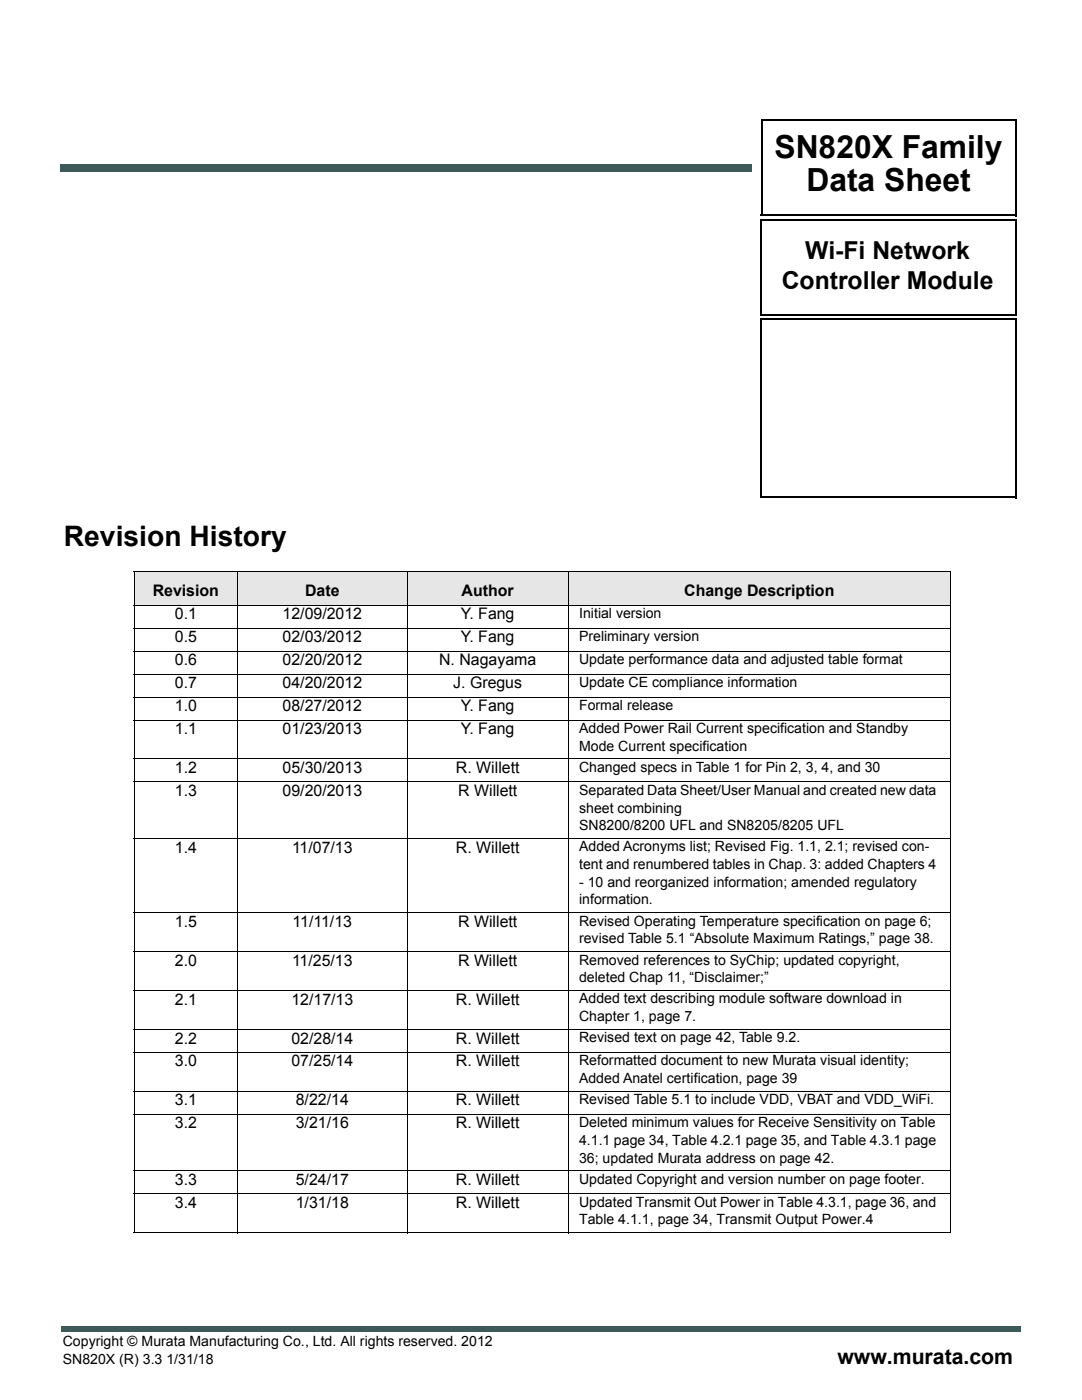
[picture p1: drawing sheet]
<svg xmlns="http://www.w3.org/2000/svg" width="216mm" height="279mm" viewBox="0 0 216 279" stroke-linecap="round" stroke-linejoin="round" font-family="sans-serif">
<defs><g id="words">
<g font-size="6.3">
<text x="154.5" y="31.5">SN820X Family</text>
<text x="160.9" y="38.2">Data Sheet</text>
</g>
<text font-size="5.6" x="12.7" y="109">Revision History</text>
<g font-size="4.9">
<text x="160.6" y="51.6">Wi-Fi Network</text>
<text x="156" y="57.6">Controller Module</text>
</g>
<text font-size="4.2" x="167.1" y="272.2">www.murata.com</text>
<g font-size="3.2">
<text x="30.5" y="119">Revision</text>
<text x="60.9" y="119">Date</text>
<text x="92.1" y="119">Author</text>
<text x="136.5" y="119">Change Description</text>
<text x="34.9" y="123.6">0.1</text>
<text x="56.4" y="123.6">12/09/2012</text>
<text x="92" y="123.6">Y. Fang</text>
<text x="34.9" y="128.2">0.5</text>
<text x="56.4" y="128.2">02/03/2012</text>
<text x="92" y="128.2">Y. Fang</text>
<text x="34.9" y="132.8">0.6</text>
<text x="34.9" y="137.4">0.7</text>
<text x="56.4" y="132.8">02/20/2012</text>
<text x="56.4" y="137.4">04/20/2012</text>
<text x="87.6" y="132.8">N. Nagayama</text>
<text x="90.5" y="137.4">J. Gregus</text>
<text x="34.9" y="141.9">1.0</text>
<text x="56.4" y="141.9">08/27/2012</text>
<text x="92" y="141.9">Y. Fang</text>
<text x="34.9" y="146.5">1.1</text>
<text x="56.4" y="146.5">01/23/2013</text>
<text x="92" y="146.5">Y. Fang</text>
<text x="34.9" y="154.3">1.2</text>
<text x="56.4" y="154.3">05/30/2013</text>
<text x="91" y="154.3">R. Willett</text>
<text x="34.9" y="158.9">1.3</text>
<text x="56.4" y="158.9">09/20/2013</text>
<text x="91.4" y="158.9">R Willett</text>
<text x="34.9" y="170.2">1.4</text>
<text x="58.3" y="170.2">11/07/13</text>
<text x="91" y="170.2">R. Willett</text>
<text x="34.9" y="185">1.5</text>
<text x="58.4" y="185">11/11/13</text>
<text x="91.4" y="185">R Willett</text>
<text x="34.9" y="192.7">2.0</text>
<text x="58.3" y="192.7">11/25/13</text>
<text x="91.4" y="192.7">R Willett</text>
<text x="34.9" y="200.5">2.1</text>
<text x="58.2" y="200.5">12/17/13</text>
<text x="91" y="200.5">R. Willett</text>
<text x="34.9" y="208.3">2.2</text>
<text x="58.2" y="208.3">02/28/14</text>
<text x="91" y="208.3">R. Willett</text>
<text x="34.9" y="212.8">3.0</text>
<text x="58.2" y="212.8">07/25/14</text>
<text x="91" y="212.8">R. Willett</text>
<text x="34.9" y="220.6">3.1</text>
<text x="59" y="220.6">8/22/14</text>
<text x="91" y="220.6">R. Willett</text>
<text x="34.9" y="225.2">3.2</text>
<text x="59" y="225.2">3/21/16</text>
<text x="91" y="225.2">R. Willett</text>
<text x="34.9" y="236.5">3.3</text>
<text x="59" y="236.5">5/24/17</text>
<text x="91" y="236.5">R. Willett</text>
<text x="34.9" y="241.1">3.4</text>
<text x="59" y="241.1">1/31/18</text>
<text x="91" y="241.1">R. Willett</text>
</g>
<g font-size="2.8">
<text x="115.5" y="123.3">Initial version</text>
<text x="115.5" y="127.9">Preliminary version</text>
<text x="115.5" y="132.5">Update performance data and adjusted table format</text>
<text x="115.5" y="137.1">Update CE compliance information</text>
<text x="115.5" y="141.7">Formal release</text>
<text x="115.5" y="146.3">Added Power Rail Current specification and Standby</text>
<text x="115.5" y="149.8">Mode Current specification</text>
<text x="115.5" y="154">Changed specs in Table 1 for Pin 2, 3, 4, and 30</text>
<text x="115.5" y="158.6">Separated Data Sheet/User Manual and created new data</text>
<text x="115.5" y="162.2">sheet combining</text>
<text x="115.5" y="165.7">SN8200/8200 UFL and SN8205/8205 UFL</text>
<text x="115.5" y="169.9">Added Acronyms list; Revised Fig. 1.1, 2.1; revised con-</text>
<text x="115.5" y="173.4">tent and renumbered tables in Chap. 3: added Chapters 4</text>
<text x="115.5" y="177">- 10 and reorganized information; amended regulatory</text>
<text x="115.5" y="180.5">information.</text>
<text x="115.5" y="184.7">Revised Operating Temperature specification on page 6;</text>
<text x="115.5" y="188.3">revised Table 5.1 “Absolute Maximum Ratings,” page 38.</text>
<text x="115.5" y="192.5">Removed references to SyChip; updated copyright,</text>
<text x="115.5" y="196">deleted Chap 11, “Disclaimer;”</text>
<text x="115.5" y="200.3">Added text describing module software download in</text>
<text x="115.5" y="203.8">Chapter 1, page 7.</text>
<text x="115.5" y="208">Revised text on page 42, Table 9.2.</text>
<text x="115.5" y="212.6">Reformatted document to new Murata visual identity;</text>
<text x="115.5" y="216.1">Added Anatel certification, page 39</text>
<text x="115.5" y="220.4">Revised Table 5.1 to include VDD, VBAT and VDD_WiFi.</text>
<text x="115.5" y="225">Deleted minimum values for Receive Sensitivity on Table</text>
<text x="115.5" y="228.5">4.1.1 page 34, Table 4.2.1 page 35, and Table 4.3.1 page</text>
<text x="115.5" y="232">36; updated Murata address on page 42.</text>
<text x="115.5" y="236.2">Updated Copyright and version number on page footer.</text>
<text x="115.5" y="240.8">Updated Transmit Out Power in Table 4.3.1, page 36, and</text>
<text x="115.5" y="244.3">Table 4.1.1, page 34, Transmit Output Power.4</text>
<text x="12.5" y="268.7">Copyright © Murata Manufacturing Co., Ltd. All rights reserved. 2012</text>
<text x="12.5" y="272.2">SN820X (R) 3.3 1/31/18</text>
</g>
</g></defs>
<g fill="#3d5959">
<path d="M12.2 264.8h.5v1.1h-.5z"/>
<path d="M12.7 264.8h191v1.1h-191z"/>
</g>
<path d="M152 24h50.9M152 23.8v19.2M202.7 23.9v19.3M151.8 43h50.9M151.9 43.9h50.9M151.9 43.7v19.2M202.7 43.9v19.2M151.7 62.9h50.9M151.9 63.7h51M151.9 63.5v35.8M202.7 63.7v35.8M151.7 99.3h51" fill="none" stroke="#000" stroke-width=".36"/>
<path d="M12.1 9.7h39.9v14h-39.9z" fill="#fff"/>
<g fill="#3d5959">
<path d="M12 32.8h.7v1.4h-.7z"/>
<path d="M12.7 32.8h137.2v1.4h-137.2z"/>
</g>
<g fill="#e6e6e6">
<path d="M26.8 114.1h20.6v6.7h-20.6z"/>
<path d="M47.4 114.1h33.8v6.7h-33.8z"/>
<path d="M81.2 114.1h32.2v6.7h-32.2z"/>
<path d="M113.4 114.1h76.2v6.7h-76.2z"/>
</g>
<g fill="none" stroke="#000" stroke-width=".2">
<path d="M26.7 114.1h163M26.8 114.2v131.7M47.4 114v132.1M81.2 114v132.1M113.4 114v132.1M189.6 114.2v131.7M26.7 120.8h163M26.7 125.3h163M26.7 129.9h163M26.7 134.5h163M26.7 139.1h163M26.7 143.7h163"/>
<path d="M26.7 151.4h163M26.7 156h163M26.7 167.3h163M26.7 182.1h163M26.7 189.9h163M26.7 197.7h163M26.7 205.4h163M26.7 210h163M26.7 217.8h163M26.7 222.4h163M26.7 233.7h163M26.7 238.2h163"/>
<path d="M26.7 246h163"/>
</g>
<path d="M154.1 64.9h45.8v32.7h-45.8z" fill="#fff"/>
<use href="#words"/>
</svg>
